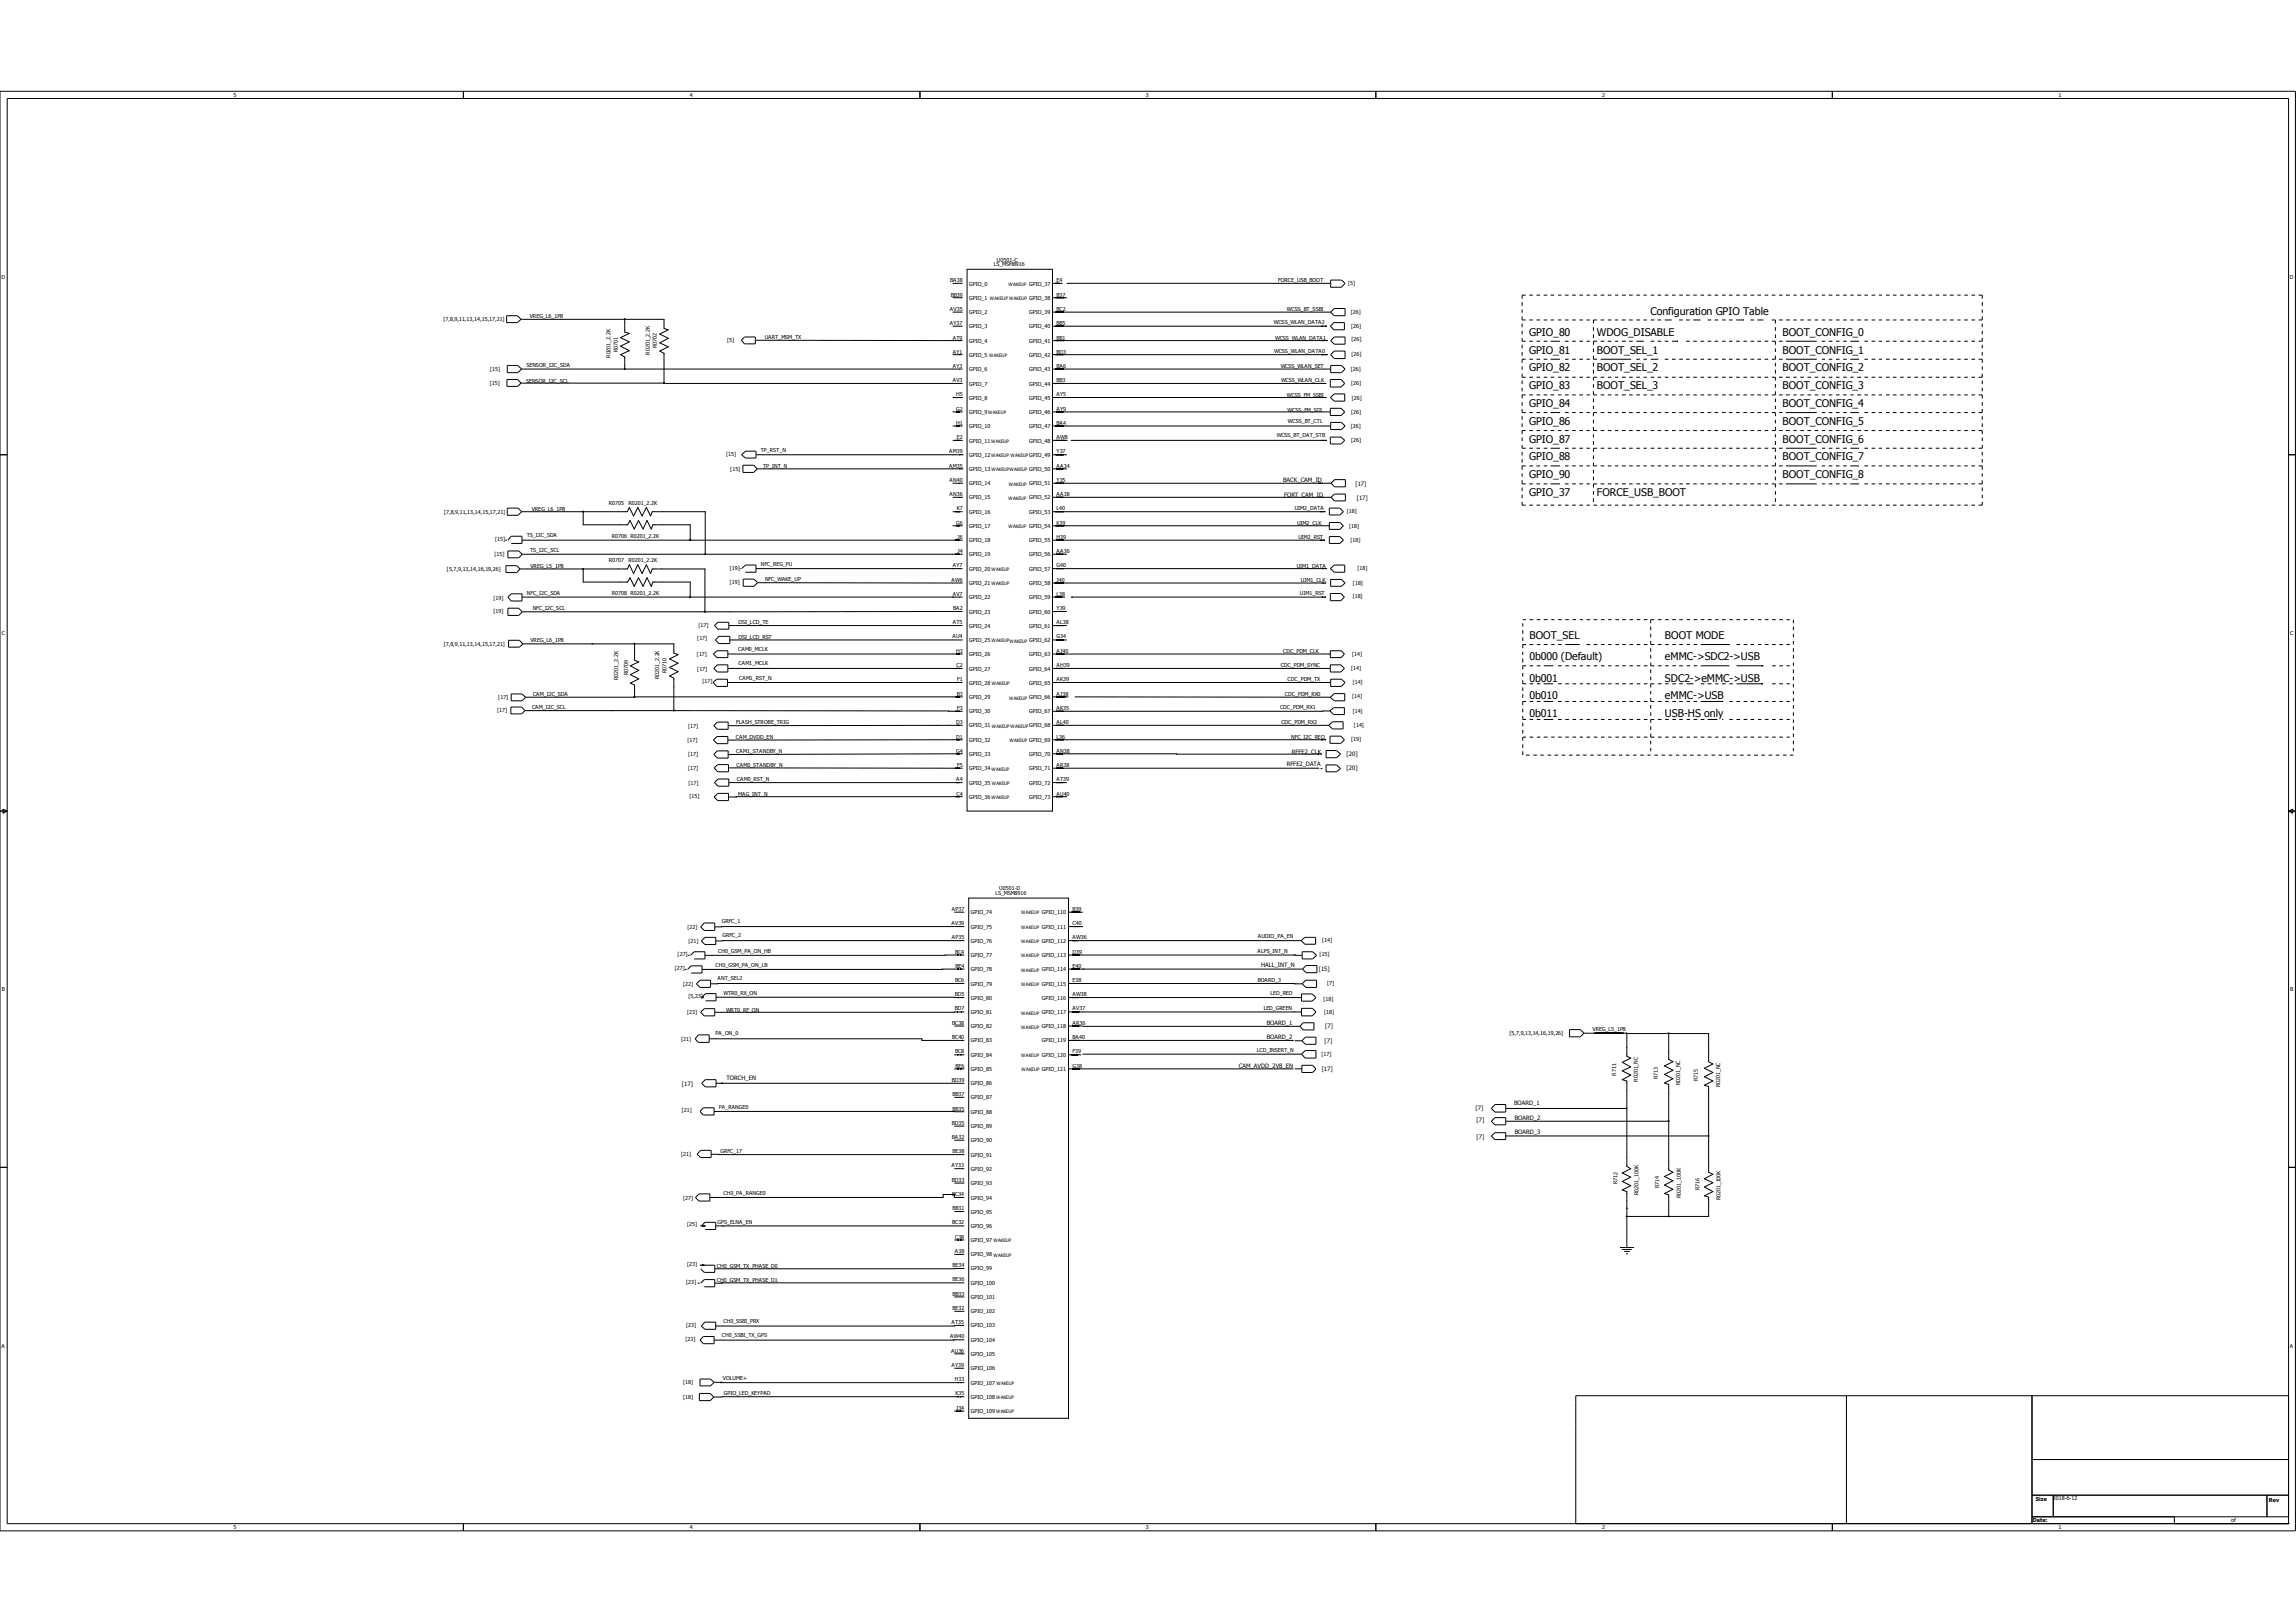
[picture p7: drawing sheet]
<svg xmlns="http://www.w3.org/2000/svg" width="297mm" height="210mm" viewBox="0 0 297 210" stroke-linecap="round" stroke-linejoin="round" font-family="sans-serif">
<defs><g id="words">
<g font-size="1.4">
<text x="213.5" y="40.7">Configuration GPIO Table</text>
<text x="197.8" y="43.4">GPIO_80</text>
<text x="197.8" y="45.8">GPIO_81</text>
<text x="206.6" y="43.4">WDOG_DISABLE</text>
<text x="206.6" y="45.8">BOOT_SEL_1</text>
<text x="230.6" y="43.4">BOOT_CONFIG_0</text>
<text x="230.6" y="45.8">BOOT_CONFIG_1</text>
<text x="197.8" y="48.1">GPIO_82</text>
<text x="197.8" y="50.3">GPIO_83</text>
<text x="197.8" y="52.7">GPIO_84</text>
<text x="206.6" y="48.1">BOOT_SEL_2</text>
<text x="206.6" y="50.3">BOOT_SEL_3</text>
<text x="230.6" y="48.1">BOOT_CONFIG_2</text>
<text x="230.6" y="50.3">BOOT_CONFIG_3</text>
<text x="230.6" y="52.7">BOOT_CONFIG_4</text>
<text x="197.8" y="55">GPIO_86</text>
<text x="197.8" y="57.3">GPIO_87</text>
<text x="197.8" y="59.6">GPIO_88</text>
<text x="230.6" y="55">BOOT_CONFIG_5</text>
<text x="230.6" y="57.3">BOOT_CONFIG_6</text>
<text x="230.6" y="59.6">BOOT_CONFIG_7</text>
<text x="197.8" y="64.2">GPIO_37</text>
<text x="197.8" y="61.9">GPIO_90</text>
<text x="206.6" y="64.2">FORCE_USB_BOOT</text>
<text x="230.6" y="61.9">BOOT_CONFIG_8</text>
<text x="197.9" y="82.7">BOOT_SEL</text>
<text x="215.4" y="82.7">BOOT MODE</text>
<text x="197.9" y="85.4">0b000 (Default)</text>
<text x="197.9" y="88.2">0b001</text>
<text x="215.4" y="85.4">eMMC-&gt;SDC2-&gt;USB</text>
<text x="215.4" y="88.2">SDC2-&gt;eMMC-&gt;USB</text>
<text x="197.9" y="90.5">0b010</text>
<text x="197.9" y="92.8">0b011</text>
<text x="215.4" y="90.5">eMMC-&gt;USB</text>
<text x="215.4" y="92.8">USB-HS only</text>
</g>
<g font-size=".8">
<text x="166" y="62.3">BACK_CAM_ID</text>
<text x="166.1" y="64.3">FORT_CAM_ID</text>
<text x="175.3" y="62.9">[17]</text>
<text x="175.5" y="64.7">[17]</text>
<text x="166.4" y="99.2">RFFE2_DATA</text>
<text x="167.1" y="97.5">RFFE2_CLK</text>
<text x="174.2" y="97.8">[20]</text>
<text x="174.2" y="99.7">[20]</text>
<text x="163.1" y="125.1">HALL_INT_N</text>
<text x="170.6" y="125.6">[15]</text>
<text x="163.9" y="132.6">BOARD_1</text>
<text x="163.9" y="134.5">BOARD_2</text>
<text x="171.4" y="135">[7]</text>
<text x="171.4" y="133.1">[7]</text>
<text x="88.2" y="140.5">[17]</text>
<text x="94" y="139.7">TORCH_EN</text>
<text x="160.3" y="138.2">CAM_AVDD_2V8_EN</text>
<text x="171" y="138.6">[17]</text>
<text x="190.9" y="143.6">[7]</text>
<text x="195.9" y="142.9">BOARD_1</text>
<text x="191" y="145.2">[7]</text>
<text x="191" y="147.3">[7]</text>
<text x="195.9" y="144.9">BOARD_2</text>
<text x="195.9" y="146.7">BOARD_3</text>
</g>
<g font-size=".7">
<text x="30.2" y="12.6">5</text>
<text x="89.2" y="12.6">4</text>
<text x="148.2" y="12.6">3</text>
<text x="207.3" y="12.6">2</text>
<text x="266.3" y="12.6">1</text>
<text x="128.5" y="34.4">LS_MSM8916</text>
<text x="129" y="33.9">U0501-C</text>
<text x=".2" y="36.1">D</text>
<text x="57.4" y="41.5">[7,8,9,11,13,14,15,17,21]</text>
<text x="68.5" y="41.2">VREG_L6_1P8</text>
<text x="122.9" y="40.2">AV35</text>
<text x="122.9" y="36.5">BA38</text>
<text x="123" y="38.4">BB39</text>
<text x="125.4" y="40.7">GPIO_2</text>
<text x="125.4" y="38.8">GPIO_1</text>
<text x="125.4" y="36.9">GPIO_0</text>
<text x="133.1" y="36.9">GPIO_37</text>
<text x="133.1" y="38.8">GPIO_38</text>
<text x="133.1" y="40.7">GPIO_39</text>
<text x="136.7" y="36.5">E4</text>
<text x="136.7" y="38.4">B37</text>
<text x="136.7" y="40.2">BC2</text>
<text x="164.8" y="42">WCSS_WLAN_DATA2</text>
<text x="165.3" y="36.5">FORCE_USB_BOOT</text>
<text x="166.5" y="40.2">WCSS_BT_SSBI</text>
<text x="174.4" y="36.9">[5]</text>
<text x="174.7" y="40.6">[26]</text>
<text x="296.2" y="36.1">D</text>
<text x="63.4" y="48">[15]</text>
<text x="68.1" y="47.5">SENSOR_I2C_SDA</text>
<text x="79" y="46.3" transform="rotate(-90 79 46.3)">R0201_2.2K</text>
<text x="79.9" y="45.5" transform="rotate(-90 79.9 45.5)">R0701</text>
<text x="84.1" y="45.9" transform="rotate(-90 84.1 45.9)">R0201_2.2K</text>
<text x="84.9" y="45.1" transform="rotate(-90 84.9 45.1)">R0702</text>
<text x="94" y="44.3">[5]</text>
<text x="98.9" y="43.8">UART_MSM_TX</text>
<text x="122.9" y="42.1">AY37</text>
<text x="123.3" y="47.6">AY3</text>
<text x="123.3" y="45.7">AY1</text>
<text x="123.3" y="43.9">AT9</text>
<text x="125.4" y="46.2">GPIO_5</text>
<text x="125.4" y="44.4">GPIO_4</text>
<text x="125.4" y="42.5">GPIO_3</text>
<text x="133.1" y="42.5">GPIO_40</text>
<text x="133.1" y="44.4">GPIO_41</text>
<text x="133.1" y="46.2">GPIO_42</text>
<text x="136.7" y="42.1">BB5</text>
<text x="136.7" y="43.9">BB1</text>
<text x="136.7" y="45.7">BD3</text>
<text x="136.7" y="47.6">BA6</text>
<text x="164.8" y="45.7">WCSS_WLAN_DATA0</text>
<text x="164.9" y="43.9">WCSS_WLAN_DATA1</text>
<text x="165.7" y="47.6">WCSS_WLAN_SET</text>
<text x="174.7" y="48">[26]</text>
<text x="174.8" y="42.4">[26]</text>
<text x="174.8" y="44.1">[26]</text>
<text x="174.8" y="46.1">[26]</text>
<text x="63.4" y="49.8">[15]</text>
<text x="68.1" y="49.5">SENSOR_I2C_SCL</text>
<text x="123.3" y="49.4">AV3</text>
<text x="123.7" y="51.3">H5</text>
<text x="123.7" y="53.2">G2</text>
<text x="125.4" y="49.9">GPIO_7</text>
<text x="125.4" y="51.7">GPIO_8</text>
<text x="125.4" y="53.6">GPIO_9</text>
<text x="125.4" y="48">GPIO_6</text>
<text x="133.1" y="48">GPIO_43</text>
<text x="133.1" y="49.9">GPIO_44</text>
<text x="133.1" y="51.7">GPIO_45</text>
<text x="133.1" y="53.6">GPIO_46</text>
<text x="136.7" y="49.4">BB3</text>
<text x="136.7" y="51.3">AY5</text>
<text x="136.7" y="53.2">AY9</text>
<text x="165.7" y="49.4">WCSS_WLAN_CLK</text>
<text x="166.5" y="51.4">WCSS_FM_SSBI</text>
<text x="166.6" y="53.3">WCSS_FM_SDI</text>
<text x="174.8" y="49.9">[26]</text>
<text x="174.8" y="53.5">[26]</text>
<text x="174.8" y="51.8">[26]</text>
<text x="93.9" y="59">[15]</text>
<text x="98.4" y="58.5">TP_RST_N</text>
<text x="122.8" y="58.7">AM39</text>
<text x="123.7" y="55">H1</text>
<text x="123.8" y="56.8">E2</text>
<text x="125.4" y="57.3">GPIO_11</text>
<text x="125.4" y="55.4">GPIO_10</text>
<text x="125.4" y="59.1">GPIO_12</text>
<text x="133.1" y="55.4">GPIO_47</text>
<text x="133.1" y="57.3">GPIO_48</text>
<text x="133.1" y="59.1">GPIO_49</text>
<text x="136.7" y="55">BA4</text>
<text x="136.7" y="56.8">AW8</text>
<text x="136.7" y="58.7">Y37</text>
<text x="165.2" y="56.6">WCSS_BT_DAT_STB</text>
<text x="166.6" y="54.7">WCSS_BT_CTL</text>
<text x="174.7" y="55.4">[26]</text>
<text x="174.8" y="57.1">[26]</text>
<text x="78.8" y="65.3">R0705</text>
<text x="81.3" y="65.3">R0201_2.2K</text>
<text x="94.5" y="60.9">[15]</text>
<text x="98.7" y="60.5">TP_INT_N</text>
<text x="122.8" y="60.5">AM35</text>
<text x="122.8" y="62.3">AN40</text>
<text x="122.8" y="64.2">AN36</text>
<text x="125.4" y="60.9">GPIO_13</text>
<text x="125.4" y="62.8">GPIO_14</text>
<text x="125.4" y="64.6">GPIO_15</text>
<text x="133.1" y="60.9">GPIO_50</text>
<text x="133.1" y="62.8">GPIO_51</text>
<text x="133.1" y="64.6">GPIO_52</text>
<text x="136.7" y="60.5">AA34</text>
<text x="136.7" y="62.3">Y35</text>
<text x="136.7" y="64.2">AA38</text>
<text x="167.5" y="65.9">UIM2_DATA</text>
<text x="57.4" y="66.5">[7,8,9,11,13,14,15,17,21]</text>
<text x="64" y="71.9">[15]</text>
<text x="64" y="70">[15]</text>
<text x="68.1" y="69.5">TS_I2C_SDA</text>
<text x="68.6" y="71.5">TS_I2C_SCL</text>
<text x="68.8" y="66.1">VREG_L6_1P8</text>
<text x="79.1" y="69.6">R0706 R0201_2.2K</text>
<text x="123.7" y="67.9">G6</text>
<text x="123.8" y="66">K7</text>
<text x="123.8" y="69.7">J6</text>
<text x="123.8" y="71.6">J4</text>
<text x="125.4" y="66.5">GPIO_16</text>
<text x="125.4" y="68.3">GPIO_17</text>
<text x="125.4" y="70.2">GPIO_18</text>
<text x="125.4" y="72">GPIO_19</text>
<text x="133.1" y="66.5">GPIO_53</text>
<text x="133.1" y="68.3">GPIO_54</text>
<text x="133.1" y="70.2">GPIO_55</text>
<text x="133.1" y="72">GPIO_56</text>
<text x="136.7" y="66">L40</text>
<text x="136.7" y="67.9">K39</text>
<text x="136.7" y="69.7">H39</text>
<text x="136.7" y="71.6">AA36</text>
<text x="167.8" y="67.9">UIM2_CLK</text>
<text x="167.9" y="69.7">UIM2_RST</text>
<text x="174.2" y="66.4">[18]</text>
<text x="174.5" y="68.3">[18]</text>
<text x="174.7" y="70.1">[18]</text>
<text x="57.8" y="73.9">[5,7,9,13,14,16,19,26]</text>
<text x="63.8" y="77.6">[19]</text>
<text x="68.1" y="76.9">NFC_I2C_SDA</text>
<text x="68.6" y="73.5">VREG_L5_1P8</text>
<text x="78.8" y="72.7">R0707</text>
<text x="79.1" y="77">R0708 R0201_2.2K</text>
<text x="81.3" y="72.7">R0201_2.2K</text>
<text x="94.4" y="73.7">[19]</text>
<text x="94.4" y="75.5">[19]</text>
<text x="98.4" y="73.3">NFC_REG_PU</text>
<text x="99" y="75.2">NFC_WAKE_UP</text>
<text x="123.1" y="75.3">AW6</text>
<text x="123.3" y="73.4">AY7</text>
<text x="123.3" y="77.1">AV7</text>
<text x="125.4" y="73.9">GPIO_20</text>
<text x="125.4" y="75.7">GPIO_21</text>
<text x="125.4" y="77.5">GPIO_22</text>
<text x="133.1" y="73.9">GPIO_57</text>
<text x="133.1" y="75.7">GPIO_58</text>
<text x="133.1" y="77.5">GPIO_59</text>
<text x="136.7" y="73.4">G40</text>
<text x="136.7" y="75.3">J40</text>
<text x="136.7" y="77.1">L38</text>
<text x="167.7" y="73.5">UIM1_DATA</text>
<text x="168.2" y="77">UIM1_RST</text>
<text x="168.3" y="75.3">UIM1_CLK</text>
<text x="175" y="77.4">[18]</text>
<text x="175" y="75.7">[18]</text>
<text x="175.6" y="73.7">[18]</text>
<text x=".3" y="82.2">C</text>
<text x="57.4" y="83.5">[7,8,9,11,13,14,15,17,21]</text>
<text x="63.8" y="79.3">[19]</text>
<text x="68.6" y="83">VREG_L6_1P8</text>
<text x="68.9" y="78.9">NFC_I2C_SCL</text>
<text x="90.2" y="82.8">[17]</text>
<text x="90.4" y="81.1">[17]</text>
<text x="95.5" y="80.7">DSI_LCD_TE</text>
<text x="95.5" y="82.7">DSI_LCD_RST</text>
<text x="123.2" y="82.6">AU4</text>
<text x="123.3" y="80.8">AT5</text>
<text x="123.3" y="78.9">BA2</text>
<text x="125.4" y="79.4">GPIO_23</text>
<text x="125.4" y="81.2">GPIO_24</text>
<text x="125.4" y="83.1">GPIO_25</text>
<text x="133.1" y="79.4">GPIO_60</text>
<text x="133.1" y="81.2">GPIO_61</text>
<text x="133.1" y="83.1">GPIO_62</text>
<text x="136.7" y="78.9">Y39</text>
<text x="136.7" y="80.8">AL38</text>
<text x="136.7" y="82.6">G34</text>
<text x="296.2" y="82.2">C</text>
<text x="80" y="88" transform="rotate(-90 80 88)">R0201_2.2K</text>
<text x="81.3" y="87.4" transform="rotate(-90 81.3 87.4)">R0709</text>
<text x="85.3" y="87.9" transform="rotate(-90 85.3 87.9)">R0201_2.2K</text>
<text x="86.2" y="87.1" transform="rotate(-90 86.2 87.1)">R0710</text>
<text x="90.2" y="84.9">[17]</text>
<text x="90.2" y="86.8">[17]</text>
<text x="90.9" y="88.3">[17]</text>
<text x="95.5" y="84.2">CAM0_MCLK</text>
<text x="95.5" y="86">CAM1_MCLK</text>
<text x="95.6" y="88">CAM1_RST_N</text>
<text x="123.7" y="84.5">H3</text>
<text x="123.7" y="86.3">C2</text>
<text x="123.8" y="88.2">F1</text>
<text x="125.4" y="84.9">GPIO_26</text>
<text x="125.4" y="86.8">GPIO_27</text>
<text x="125.4" y="88.6">GPIO_28</text>
<text x="133.1" y="84.9">GPIO_63</text>
<text x="133.1" y="86.8">GPIO_64</text>
<text x="133.1" y="88.6">GPIO_65</text>
<text x="136.7" y="84.5">AJ40</text>
<text x="136.7" y="86.3">AH39</text>
<text x="136.7" y="88.2">AK39</text>
<text x="165.7" y="86.3">CDC_PDM_SYNC</text>
<text x="166" y="84.5">CDC_PDM_CLK</text>
<text x="166.6" y="88.2">CDC_PDM_TX</text>
<text x="174.8" y="86.7">[14]</text>
<text x="174.9" y="84.9">[14]</text>
<text x="175" y="88.5">[14]</text>
<text x="64.3" y="92.1">[17]</text>
<text x="64.5" y="90.5">[17]</text>
<text x="68.8" y="91.8">CAM_I2C_SCL</text>
<text x="68.9" y="90.1">CAM_I2C_SDA</text>
<text x="89" y="94.2">[17]</text>
<text x="95.2" y="95.6">CAM_DVDD_EN</text>
<text x="95.2" y="93.7">FLASH_STROBE_TRIG</text>
<text x="123.7" y="93.7">D3</text>
<text x="123.7" y="95.6">D1</text>
<text x="123.8" y="90">B3</text>
<text x="123.8" y="91.8">F3</text>
<text x="125.4" y="90.4">GPIO_29</text>
<text x="125.4" y="92.3">GPIO_30</text>
<text x="125.4" y="94.1">GPIO_31</text>
<text x="125.4" y="96">GPIO_32</text>
<text x="133.1" y="90.4">GPIO_66</text>
<text x="133.1" y="94.1">GPIO_68</text>
<text x="133.1" y="92.3">GPIO_67</text>
<text x="133.1" y="96">GPIO_69</text>
<text x="136.7" y="90">AJ38</text>
<text x="136.7" y="93.7">AL40</text>
<text x="136.7" y="91.8">AK35</text>
<text x="136.7" y="95.6">L36</text>
<text x="165.6" y="91.8">CDC_PDM_RX1</text>
<text x="165.7" y="93.6">CDC_PDM_RX2</text>
<text x="166.2" y="90.1">CDC_PDM_RX0</text>
<text x="167" y="95.6">NFC_I2C_REQ</text>
<text x="174.8" y="95.8">[19]</text>
<text x="174.9" y="90.3">[14]</text>
<text x="175" y="92.2">[14]</text>
<text x="175.1" y="94">[14]</text>
<text x="88.9" y="96">[17]</text>
<text x="89" y="97.9">[17]</text>
<text x="89" y="99.6">[17]</text>
<text x="89.1" y="101.5">[17]</text>
<text x="95.2" y="97.4">CAM1_STANDBY_N</text>
<text x="95.3" y="99.2">CAM0_STANDBY_N</text>
<text x="95.3" y="101.1">CAM0_RST_N</text>
<text x="123.7" y="97.4">G4</text>
<text x="123.7" y="101.1">A4</text>
<text x="123.8" y="99.2">F5</text>
<text x="125.4" y="97.8">GPIO_33</text>
<text x="125.4" y="99.7">GPIO_34</text>
<text x="125.4" y="101.5">GPIO_35</text>
<text x="133.1" y="97.8">GPIO_70</text>
<text x="133.1" y="99.7">GPIO_71</text>
<text x="133.1" y="101.5">GPIO_72</text>
<text x="136.7" y="97.4">AN38</text>
<text x="136.7" y="99.2">AR38</text>
<text x="136.7" y="101.1">AT39</text>
<text x="89.2" y="103.3">[15]</text>
<text x="95.5" y="103">MAG_INT_N</text>
<text x="123.7" y="102.9">C4</text>
<text x="125.4" y="103.4">GPIO_36</text>
<text x="133.1" y="103.4">GPIO_73</text>
<text x="136.7" y="102.9">AU40</text>
<text x="93.4" y="119.4">GRFC_1</text>
<text x="123.1" y="119.7">AV39</text>
<text x="123.1" y="117.9">AP37</text>
<text x="125.6" y="118.3">GPIO_74</text>
<text x="128.8" y="115.8">LS_MSM8916</text>
<text x="129.3" y="115.2">U0501-D</text>
<text x="134.8" y="118.3">GPIO_110</text>
<text x="138.7" y="119.7">C40</text>
<text x="138.7" y="117.9">B39</text>
<text x="87.3" y="125.5">[27]</text>
<text x="87.7" y="123.7">[27]</text>
<text x="88.9" y="120.2">[22]</text>
<text x="89.1" y="122">[21]</text>
<text x="92.6" y="125.1">CH0_GSM_PA_ON_LB</text>
<text x="92.9" y="123.2">CH0_GSM_PA_ON_HB</text>
<text x="93.5" y="121.3">GRFC_2</text>
<text x="123.1" y="121.6">AP35</text>
<text x="123.5" y="123.4">BC4</text>
<text x="123.6" y="125.2">BE4</text>
<text x="125.6" y="120.2">GPIO_75</text>
<text x="125.6" y="122">GPIO_76</text>
<text x="125.6" y="123.8">GPIO_77</text>
<text x="125.6" y="125.7">GPIO_78</text>
<text x="134.8" y="125.7">GPIO_114</text>
<text x="134.8" y="123.8">GPIO_113</text>
<text x="134.8" y="120.2">GPIO_111</text>
<text x="134.8" y="122">GPIO_112</text>
<text x="138.7" y="125.2">E40</text>
<text x="138.7" y="123.4">D39</text>
<text x="138.7" y="121.6">AW36</text>
<text x="162.7" y="123.3">ALPS_INT_N</text>
<text x="162.7" y="121.3">AUDIO_PA_EN</text>
<text x="170.7" y="123.8">[15]</text>
<text x="171" y="121.9">[14]</text>
<text x=".3" y="128.3">B</text>
<text x="88.4" y="127.5">[22]</text>
<text x="88.9" y="131.2">[23]</text>
<text x="89.1" y="129.1">[5,23]</text>
<text x="92.8" y="126.8">ANT_SEL2</text>
<text x="93.6" y="128.8">WTR0_RX_ON</text>
<text x="93.9" y="130.9">WRT0_RF_ON</text>
<text x="123.5" y="128.9">BD5</text>
<text x="123.5" y="130.7">BD7</text>
<text x="123.5" y="127.1">BC6</text>
<text x="125.6" y="127.5">GPIO_79</text>
<text x="125.6" y="129.3">GPIO_80</text>
<text x="125.6" y="131.2">GPIO_81</text>
<text x="134.8" y="131.2">GPIO_117</text>
<text x="134.8" y="129.3">GPIO_116</text>
<text x="134.8" y="127.5">GPIO_115</text>
<text x="138.7" y="130.7">AV37</text>
<text x="138.7" y="128.9">AW38</text>
<text x="138.7" y="127.1">E38</text>
<text x="162.7" y="127">BOARD_3</text>
<text x="163.5" y="130.7">LED_GREEN</text>
<text x="164.4" y="128.8">LED_RED</text>
<text x="171.2" y="129.5">[18]</text>
<text x="171.3" y="131.2">[18]</text>
<text x="171.7" y="127.4">[7]</text>
<text x="296.2" y="128.3">B</text>
<text x="88.1" y="134.6">[21]</text>
<text x="92.6" y="133.9">PA_ON_0</text>
<text x="123.2" y="134.5">BC40</text>
<text x="123.2" y="132.6">BC38</text>
<text x="123.5" y="136.3">BC8</text>
<text x="125.6" y="134.9">GPIO_83</text>
<text x="125.6" y="133">GPIO_82</text>
<text x="125.6" y="136.7">GPIO_84</text>
<text x="134.8" y="136.7">GPIO_120</text>
<text x="134.8" y="134.9">GPIO_119</text>
<text x="134.8" y="133">GPIO_118</text>
<text x="138.7" y="136.3">F39</text>
<text x="138.7" y="134.5">BA40</text>
<text x="138.7" y="132.6">AR36</text>
<text x="162.6" y="136.2">LCD_INSERT_N</text>
<text x="171" y="136.7">[17]</text>
<text x="195.2" y="133.9">[5,7,9,13,14,16,19,26]</text>
<text x="206" y="133.4">VREG_L5_1P8</text>
<text x="88.2" y="143.9">[21]</text>
<text x="93" y="143.5">PA_RANGE0</text>
<text x="123.1" y="140">BD39</text>
<text x="123.2" y="143.7">BB35</text>
<text x="123.2" y="141.8">BB37</text>
<text x="123.6" y="138.1">BE6</text>
<text x="125.6" y="142.3">GPIO_87</text>
<text x="125.6" y="138.6">GPIO_85</text>
<text x="125.6" y="140.4">GPIO_86</text>
<text x="134.8" y="138.6">GPIO_121</text>
<text x="138.7" y="138.1">G38</text>
<text x="209" y="139.2" transform="rotate(-90 209 139.2)">R711</text>
<text x="211.9" y="140" transform="rotate(-90 211.9 140)">R0201_NC</text>
<text x="214.5" y="139.6" transform="rotate(-90 214.5 139.6)">R713</text>
<text x="217.3" y="140.4" transform="rotate(-90 217.3 140.4)">R0201_NC</text>
<text x="219.6" y="139.9" transform="rotate(-90 219.6 139.9)">R715</text>
<text x="222.5" y="140.7" transform="rotate(-90 222.5 140.7)">R0201_NC</text>
<text x="88.1" y="149.6">[21]</text>
<text x="93.2" y="149.2">GRFC_17</text>
<text x="123.1" y="147.4">BA32</text>
<text x="123.1" y="145.5">BD35</text>
<text x="123.2" y="149.2">BE38</text>
<text x="125.6" y="149.7">GPIO_91</text>
<text x="125.6" y="147.8">GPIO_90</text>
<text x="125.6" y="146">GPIO_89</text>
<text x="125.6" y="144.1">GPIO_88</text>
<text x="88.4" y="155.2">[27]</text>
<text x="93.6" y="154.6">CH0_PA_RANGE0</text>
<text x="123.1" y="151.1">AY33</text>
<text x="123.1" y="152.9">BD33</text>
<text x="123.2" y="154.7">BC34</text>
<text x="125.6" y="155.2">GPIO_94</text>
<text x="125.6" y="153.3">GPIO_93</text>
<text x="125.6" y="151.5">GPIO_92</text>
<text x="209.2" y="153.3" transform="rotate(-90 209.2 153.3)">R712</text>
<text x="212" y="154.6" transform="rotate(-90 212 154.6)">R0201_100K</text>
<text x="214.6" y="153.7" transform="rotate(-90 214.6 153.7)">R714</text>
<text x="217.4" y="155" transform="rotate(-90 217.4 155)">R0201_100K</text>
<text x="219.8" y="154" transform="rotate(-90 219.8 154)">R716</text>
<text x="222.5" y="155.3" transform="rotate(-90 222.5 155.3)">R0201_100K</text>
<text x="88.9" y="158.6">[25]</text>
<text x="92.8" y="158.4">GPS_ELNA_EN</text>
<text x="123.2" y="158.4">BC32</text>
<text x="123.2" y="156.6">BB31</text>
<text x="123.5" y="160.3">C38</text>
<text x="125.6" y="160.7">GPIO_97</text>
<text x="125.6" y="158.9">GPIO_96</text>
<text x="125.6" y="157">GPIO_95</text>
<text x="88.8" y="166.1">[23]</text>
<text x="88.9" y="163.8">[23]</text>
<text x="92.7" y="164">CH0_GSM_TX_PHASE_D0</text>
<text x="92.7" y="165.9">CH0_GSM_TX_PHASE_D1</text>
<text x="123.2" y="167.6">BB33</text>
<text x="123.2" y="165.8">BE36</text>
<text x="123.2" y="164">BE34</text>
<text x="123.5" y="162.1">A38</text>
<text x="125.6" y="166.3">GPIO_100</text>
<text x="125.6" y="164.4">GPIO_99</text>
<text x="125.6" y="162.6">GPIO_98</text>
<text x="88.7" y="173.5">[23]</text>
<text x="88.8" y="171.7">[23]</text>
<text x="93.4" y="172.9">CH0_SSBI_TX_GPS</text>
<text x="93.6" y="171.2">CH0_SSBI_PRX</text>
<text x="122.9" y="173.1">AW40</text>
<text x="123.1" y="171.3">AT35</text>
<text x="123.2" y="169.5">BE32</text>
<text x="125.6" y="171.8">GPIO_103</text>
<text x="125.6" y="173.6">GPIO_104</text>
<text x="125.6" y="169.9">GPIO_102</text>
<text x="125.6" y="168.1">GPIO_101</text>
<text x=".2" y="174.4">A</text>
<text x="88.4" y="179.1">[18]</text>
<text x="93.5" y="178.6">VOLUME+</text>
<text x="123" y="175">AU36</text>
<text x="123.1" y="176.9">AY39</text>
<text x="123.5" y="178.7">H33</text>
<text x="125.6" y="179.2">GPIO_107</text>
<text x="125.6" y="177.3">GPIO_106</text>
<text x="125.6" y="175.4">GPIO_105</text>
<text x="296.2" y="174.4">A</text>
<text x="88.4" y="181">[18]</text>
<text x="93.6" y="180.5">GPIO_LED_KEYPAD</text>
<text x="123.6" y="180.6">K35</text>
<text x="123.7" y="182.4">J34</text>
<text x="125.6" y="182.8">GPIO_109</text>
<text x="125.6" y="181">GPIO_108</text>
<text x="30.2" y="197.9">5</text>
<text x="89.2" y="197.9">4</text>
<text x="148.2" y="197.9">3</text>
<text x="207.3" y="197.9">2</text>
<text x="263" y="196.9">Date:</text>
<text x="263.4" y="194.2">Size</text>
<text x="265.6" y="194.1">2018-6-12</text>
<text x="266.3" y="197.9">1</text>
<text x="288.6" y="196.9">of</text>
<text x="293.5" y="194.3">Rev</text>
</g>
<g font-size=".6">
<text x="128.1" y="38.8">WAKEUP WAKEUP</text>
<text x="130.5" y="37">WAKEUP</text>
<text x="128" y="46.2">WAKEUP</text>
<text x="127.8" y="53.6">WAKEUP</text>
<text x="128.2" y="57.3">WAKEUP</text>
<text x="128.2" y="59.1">WAKEUP WAKEUP</text>
<text x="128.3" y="61">WAKEUPWAKEUP</text>
<text x="130.5" y="64.7">WAKEUP</text>
<text x="130.5" y="62.8">WAKEUP</text>
<text x="130.5" y="68.4">WAKEUP</text>
<text x="128.3" y="73.9">WAKEUP</text>
<text x="128.3" y="75.7">WAKEUP</text>
<text x="128.3" y="83.1">WAKEUPWAKEUP</text>
<text x="128.3" y="88.7">WAKEUP</text>
<text x="128.3" y="94.2">WAKEUPWAKEUP</text>
<text x="130.5" y="90.6">WAKEUP</text>
<text x="128.3" y="99.7">WAKEUP</text>
<text x="128.3" y="101.6">WAKEUP</text>
<text x="130.6" y="96">WAKEUP</text>
<text x="128.3" y="103.4">WAKEUP</text>
<text x="132.1" y="118.3">WAKEUP</text>
<text x="132.1" y="120.2">WAKEUP</text>
<text x="132.1" y="122.1">WAKEUP</text>
<text x="132.1" y="123.9">WAKEUP</text>
<text x="132.1" y="125.7">WAKEUP</text>
<text x="132.1" y="127.6">WAKEUP</text>
<text x="132.1" y="131.3">WAKEUP</text>
<text x="132.1" y="133.1">WAKEUP</text>
<text x="132.1" y="136.8">WAKEUP</text>
<text x="132.2" y="138.6">WAKEUP</text>
<text x="128.5" y="160.7">WAKEUP</text>
<text x="128.5" y="162.6">WAKEUP</text>
<text x="128.9" y="179.2">WAKEUP</text>
<text x="128.9" y="181">WAKEUP</text>
<text x="128.9" y="182.9">WAKEUP</text>
</g>
</g></defs>
<g fill="none" stroke="#000" stroke-width=".13">
<path d="M0 11.8h296.9v186.3h-296.9zM.9 12.7h295.1v184.4h-295.1zM59.9 11.8v.9M119 11.8v.9M178 11.8v.9M237 11.8v.9M123.2 38.5h1.3M123.2 36.7h1.3M125.1 34.8h11v70.1h-11zM136.1 36.7h1.3M136.1 38.5h1.9M138 36.7h34.1"/>
<path d="M172.1 36.2h1.4l.5 .5-.5 .5h-1.4zM172.6 39.9h1.4v1h-1.4l-.5-.5zM196.9 39.1v.5M197.4 38.2h-.5v.5M197.8 38.2h.5M198.8 38.2h.4M199.7 38.2h.5M200.6 38.2h.4M201.5 38.2h.5M202.4 38.2h.5M203.4 38.2h.4M204.3 38.2h.5"/>
<path d="M205.2 38.2h.5M206.1 38.2h.5M207.1 38.2h.4M208 38.2h.4M208.9 38.2h.4M209.8 38.2h.5M210.7 38.2h.5M211.7 38.2h.4M212.6 38.2h.4M213.5 38.2h.5M214.4 38.2h.5M215.3 38.2h.5"/>
<path d="M216.3 38.2h.4M217.2 38.2h.5M218.1 38.2h.5M219 38.2h.5M220 38.2h.4M220.9 38.2h.5M221.8 38.2h.4M222.8 38.2h.4M223.6 38.2h.5M224.6 38.2h.4M225.5 38.2h.5M226.4 38.2h.5"/>
<path d="M227.3 38.2h.5M228.3 38.2h.4M229.2 38.2h.5M230.1 38.2h.5M231 38.2h.5M232 38.2h.4M232.9 38.2h.4M233.8 38.2h.5M234.7 38.2h.5M235.7 38.2h.4M236.6 38.2h.4M237.5 38.2h.5"/>
<path d="M238.4 38.2h.5M239.4 38.2h.4M240.2 38.2h.5M241.2 38.2h.4M242.1 38.2h.5M243 38.2h.5M244 38.2h.4M244.9 38.2h.4M245.8 38.2h.5M246.7 38.2h.5M247.6 38.2h.5M248.5 38.2h.5"/>
<path d="M249.5 38.2h.4M250.4 38.2h.5M251.3 38.2h.5M252.2 38.2h.5M253.2 38.2h.4M254.1 38.2h.5M255 38.2h.5M255.9 38.2h.5v.5M256.4 39.1v.5M0 58.8h.9M65.5 40.9h1.4l.5 .4-.5 .4h-1.4zM65.6 49.1h1.4l.4 .5-.4 .4h-1.4z"/>
<path d="M65.6 47.3h1.4l.5 .5-.5 .4h-1.4zM67.4 41.3h18.5v1.2l.5 .2-1.1 .5 1.1 .6-1.1 .6 1.1 .5-1.1 .5 .6 .3v3.9h38.6M67.4 49.6h18.5M67.5 47.8h57M80.8 41.3v1.7l.6 .1-1.1 .6 1.1 .5-1.1 .6 1.1 .6-1.1 .5 .5 .3v1.6M95.9 44l.4-.4h1.4v.9h-1.4zM95.9 58.8l.5-.4h1.4v.9h-1.4zM97.7 44l26.8 .1M97.8 58.8h26.7M123.2 51.4h1.3M123.2 53.3h1.3M123.2 57h1.3"/>
<path d="M123.2 55.1h1.3M123.2 45.9h1.3M123.2 42.2h1.3M123.2 40.4h1.3M136.1 40.4h36M136.1 42.2h35.5h-.2M136.1 44.1h35.6h-.2M136.1 45.9h35.6h-.3M136.1 47.8h36M136.1 49.6h35.4h-.2M136.1 51.4h35.1M136.1 53.3h36"/>
<path d="M136.1 55.1h36M136.1 57h2M136.1 58.8h1.9M138.6 57h33h-.2M138.6 57h.1M171.2 51.4h-.2h.6h-.3M172.1 42.2l.5-.5h1.3v1h-1.3zM172.1 49.1h1.4l.4 .5-.4 .5h-1.4zM172.1 51.4l.5-.4h1.3v.9h-1.3zM172.1 52.8h1.4l.4 .5-.4 .5h-1.4zM172.1 56.6h1.4l.4 .4-.4 .4h-1.4zM172.1 47.3h1.4l.5 .5-.5 .4h-1.4z"/>
<path d="M172.1 45.9l.5-.5h1.4v1h-1.4zM172.1 54.7h1.4l.5 .4-.5 .5h-1.4zM172.6 43.6h1.4v.9h-1.4l-.5-.4zM196.9 40v.5M196.9 40.9v.5h.5M196.9 41.9v.4M196.9 42.8v.5M196.9 43.7v.5h.5M196.9 44.6v.5M196.9 45.6v.4M196.9 47.4v.4M196.9 48.3v.5h.5"/>
<path d="M196.9 49.2v.5M196.9 50.2v.4M196.9 52v.5M196.9 52.9v.5h.5M196.9 53.8v.5M196.9 54.8v.4M196.9 56.6v.5M196.9 57.6v.4h.5M196.9 58.5v.4M196.9 59.4v.5M197.4 46.5h-.5v.4M197.4 51.1h-.5v.5"/>
<path d="M197.4 55.7h-.5v.5M197.8 41.4h.5M197.8 44.2h.5M197.8 46.5h.5M197.8 48.8h.5M197.8 51.1h.5M197.8 53.4h.5M197.8 55.7h.5M197.8 58h.5M198.8 41.4h.4M198.8 44.2h.4M198.8 46.5h.4"/>
<path d="M198.8 48.8h.4M198.8 51.1h.4M198.8 53.4h.4M198.8 55.7h.4M198.8 58h.4M199.7 41.4h.5M199.7 44.2h.5M199.7 46.5h.5M199.7 48.8h.5M199.7 51.1h.5M199.7 53.4h.5M199.7 55.7h.5"/>
<path d="M199.7 58h.5M200.6 53.4h1.2M200.6 46.5h1.2M200.6 44.2h1.2M200.6 58h1.2M200.6 41.4h.4M200.6 48.8h.4M200.6 51.1h.4M200.6 55.7h.4M201.5 41.4h.5M201.5 48.8h.5M201.5 51.1h.5"/>
<path d="M201.5 55.7h.5M202.4 41.4h.5M202.4 44.2h.5M202.4 46.5h.5M202.4 48.8h.5M202.4 51.1h.5M202.4 53.4h.5M202.4 55.7h.5M202.4 58h.5M203.4 41.4h.4M203.4 44.2h.4M203.4 46.5h.4"/>
<path d="M203.4 48.8h.4M203.4 51.1h.4M203.4 53.4h.4M203.4 55.7h.4M203.4 58h.4M204.3 41.4h.5M204.3 44.2h.5M204.3 46.5h.5M204.3 48.8h.5M204.3 51.1h.5M204.3 53.4h.5M204.3 55.7h.5"/>
<path d="M204.3 58h.5M205.2 41.4h.5M205.2 44.2h.5M205.2 46.5h.5M205.2 48.8h.5M205.2 51.1h.5M205.2 53.4h.5M205.2 55.7h.5M205.2 58h.5M206.1 42.3v.5M206.1 43.3v.4M206.1 45.1v.5"/>
<path d="M206.1 46v.5h.5M206.1 46.9v.5M206.1 47.8v.5M206.1 49.7v.5M206.1 50.6v.5h.5M206.1 51.6v.4M206.1 52.5v.4M206.1 54.3v.5M206.1 55.2v.5h.5M206.1 56.2v.4M206.1 57.1v.5M206.1 58.9v.5"/>
<path d="M206.1 59.9v.4h.5M206.6 41.4h-.5v.5M206.6 44.2h-.5v.4M206.6 48.8h-.5v.4M206.6 53.4h-.5v.4M206.6 58h-.5v.5M207.1 46.5h3.9M207.1 41.4h.4M207.1 44.2h.4M207.1 48.8h.4M207.1 51.1h.4M207.1 53.4h.4"/>
<path d="M207.1 55.7h.4M207.1 58h.4M208 41.4h.4M208 44.2h.4M208 48.8h.4M208 51.1h.4M208 53.4h.4M208 55.7h.4M208 58h.4M208.9 41.4h.4M208.9 44.2h.4M208.9 48.8h.4"/>
<path d="M208.9 51.1h.4M208.9 53.4h.4M208.9 55.7h.4M208.9 58h.4M209.8 41.4h.5M209.8 44.2h.5M209.8 48.8h.5M209.8 51.1h.5M209.8 53.4h.5M209.8 55.7h.5M209.8 58h.5M210.7 41.4h.5"/>
<path d="M210.7 44.2h.5M210.7 48.8h.5M210.7 51.1h.5M210.7 53.4h.5M210.7 55.7h.5M210.7 58h.5M211.7 44.2h.9M211.7 41.4h.4M211.7 46.5h.4M211.7 48.8h.4M211.7 51.1h.4M211.7 53.4h.4"/>
<path d="M211.7 55.7h.4M211.7 58h.4M212.6 41.4h.4M212.6 46.5h.4M212.6 48.8h.4M212.6 51.1h.4M212.6 53.4h.4M212.6 55.7h.4M212.6 58h.4M213.5 46.5h1M213.5 41.4h.5M213.5 44.2h.5"/>
<path d="M213.5 48.8h.5M213.5 51.1h.5M213.5 53.4h.5M213.5 55.7h.5M213.5 58h.5M214.4 41.4h.5M214.4 44.2h.5M214.4 48.8h.5M214.4 51.1h.5M214.4 53.4h.5M214.4 55.7h.5M214.4 58h.5"/>
<path d="M215.3 41.4h1M215.3 44.2h.5M215.3 46.5h.5M215.3 48.8h.5M215.3 51.1h.5M215.3 53.4h.5M215.3 55.7h.5M215.3 58h.5M216.3 44.2h.7h-.1M216.3 46.5h.4M216.3 48.8h.4M216.3 51.1h.4"/>
<path d="M216.3 53.4h.4M216.3 55.7h.4M216.3 58h.4M217.2 41.4h.5M217.2 46.5h.5M217.2 48.8h.5M217.2 51.1h.5M217.2 53.4h.5M217.2 55.7h.5M217.2 58h.5M218.1 41.4h.5M218.1 44.2h.5"/>
<path d="M218.1 46.5h.5M218.1 48.8h.5M218.1 51.1h.5M218.1 53.4h.5M218.1 55.7h.5M218.1 58h.5M219 41.4h1M219 44.2h.5M219 46.5h.5M219 48.8h.5M219 51.1h.5M219 53.4h.5"/>
<path d="M219 55.7h.5M219 58h.5M220 44.2h.4M220 46.5h.4M220 48.8h.4M220 51.1h.4M220 53.4h.4M220 55.7h.4M220 58h.4M220.9 41.4h.5M220.9 44.2h.5M220.9 46.5h.5"/>
<path d="M220.9 48.8h.5M220.9 51.1h.5M220.9 53.4h.5M220.9 55.7h.5M220.9 58h.5M221.8 41.4h.4M221.8 44.2h.4M221.8 46.5h.4M221.8 48.8h.4M221.8 51.1h.4M221.8 53.4h.4M221.8 55.7h.4"/>
<path d="M221.8 58h.4M222.8 41.4h.4M222.8 44.2h.4M222.8 46.5h.4M222.8 48.8h.4M222.8 51.1h.4M222.8 53.4h.4M222.8 55.7h.4M222.8 58h.4M223.6 41.4h.5M223.6 44.2h.5M223.6 46.5h.5"/>
<path d="M223.6 48.8h.5M223.6 51.1h.5M223.6 53.4h.5M223.6 55.7h.5M223.6 58h.5M224.6 41.4h.9M224.6 44.2h.4M224.6 46.5h.4M224.6 48.8h.4M224.6 51.1h.4M224.6 53.4h.4M224.6 55.7h.4"/>
<path d="M224.6 58h.4M225.5 44.2h.5M225.5 46.5h.5M225.5 48.8h.5M225.5 51.1h.5M225.5 53.4h.5M225.5 55.7h.5M225.5 58h.5M226.4 41.4h.5M226.4 44.2h.5M226.4 46.5h.5M226.4 48.8h.5"/>
<path d="M226.4 51.1h.5M226.4 53.4h.5M226.4 55.7h.5M226.4 58h.5M227.3 41.4h.8M227.3 44.2h.5M227.3 46.5h.5M227.3 48.8h.5M227.3 51.1h.5M227.3 53.4h.5M227.3 55.7h.5M227.3 58h.5"/>
<path d="M228.3 44.2h.4M228.3 46.5h.4M228.3 48.8h.4M228.3 51.1h.4M228.3 53.4h.4M228.3 55.7h.4M228.3 58h.4M229.2 41.4h.5v.5M229.2 44.2h.5v.4M229.2 48.8h.5v.4M229.2 53.4h.5v.4M229.2 58h.5v.5"/>
<path d="M229.7 46v.5h-.5M229.7 50.6v.5h-.5M229.7 55.2v.5h-.5M229.7 59.9v.4h-.5M229.7 42.3v.5M229.7 43.3v.4M229.7 45.1v.5M229.7 46.9v.5M229.7 47.8v.5M229.7 49.7v.5M229.7 51.6v.4M229.7 52.5v.4"/>
<path d="M229.7 54.3v.5M229.7 56.2v.4M229.7 57.1v.5M229.7 58.9v.5M230.1 41.4h.5M230.1 44.2h.5M230.1 46.5h.5M230.1 48.8h.5M230.1 51.1h.5M230.1 53.4h.5M230.1 55.7h.5M230.1 58h.5"/>
<path d="M231 46.5h4M231 44.2h4M231 53.4h4M231 58h4M231 41.4h.5M231 48.8h.5M231 51.1h.5M231 55.7h.5M232 41.4h.4M232 48.8h.4M232 51.1h.4M232 55.7h.4"/>
<path d="M232.9 41.4h.4M232.9 48.8h.4M232.9 51.1h.4M232.9 55.7h.4M233.8 41.4h.5M233.8 48.8h.5M233.8 51.1h.5M233.8 55.7h.5M234.7 41.4h.5M234.7 48.8h.5M234.7 51.1h.5M234.7 55.7h.5"/>
<path d="M235.7 41.4h.4M235.7 44.2h.4M235.7 46.5h.4M235.7 48.8h.4M235.7 51.1h.4M235.7 53.4h.4M235.7 55.7h.4M235.7 58h.4M236.6 41.4h.4M236.6 44.2h.4M236.6 46.5h.4M236.6 48.8h.4"/>
<path d="M236.6 51.1h.4M236.6 53.4h.4M236.6 55.7h.4M236.6 58h.4M237.5 41.4h.5M237.5 44.2h.5M237.5 46.5h.5M237.5 48.8h.5M237.5 51.1h.5M237.5 53.4h.5M237.5 55.7h.5M237.5 58h.5"/>
<path d="M238.4 41.4h.5M238.4 44.2h.5M238.4 46.5h.5M238.4 48.8h.5M238.4 51.1h.5M238.4 53.4h.5M238.4 55.7h.5M238.4 58h.5M239.4 46.5h1.1M239.4 44.2h1.1M239.4 53.4h1.1M239.4 58h1.1"/>
<path d="M239.4 41.4h.4M239.4 48.8h.4M239.4 51.1h.4M239.4 55.7h.4M240.2 41.4h.5M240.2 48.8h.5M240.2 51.1h.5M240.2 55.7h.5M241.2 41.4h.4M241.2 44.2h.4M241.2 46.5h.4M241.2 48.8h.4"/>
<path d="M241.2 51.1h.4M241.2 53.4h.4M241.2 55.7h.4M241.2 58h.4M242.1 41.4h.5M242.1 44.2h.5M242.1 46.5h.5M242.1 48.8h.5M242.1 51.1h.5M242.1 53.4h.5M242.1 55.7h.5M242.1 58h.5"/>
<path d="M243 41.4h.5M243 44.2h.5M243 46.5h.5M243 48.8h.5M243 51.1h.5M243 53.4h.5M243 55.7h.5M243 58h.5M244 41.4h.4M244 44.2h.4M244 46.5h.4M244 48.8h.4"/>
<path d="M244 51.1h.4M244 53.4h.4M244 55.7h.4M244 58h.4M244.9 41.4h.4M244.9 44.2h.4M244.9 46.5h.4M244.9 48.8h.4M244.9 51.1h.4M244.9 53.4h.4M244.9 55.7h.4M244.9 58h.4"/>
<path d="M245.8 41.4h.5M245.8 44.2h.5M245.8 46.5h.5M245.8 48.8h.5M245.8 51.1h.5M245.8 53.4h.5M245.8 55.7h.5M245.8 58h.5M246.7 41.4h.5M246.7 44.2h.5M246.7 46.5h.5M246.7 48.8h.5"/>
<path d="M246.7 51.1h.5M246.7 53.4h.5M246.7 55.7h.5M246.7 58h.5M247.6 41.4h.5M247.6 44.2h.5M247.6 46.5h.5M247.6 48.8h.5M247.6 51.1h.5M247.6 53.4h.5M247.6 55.7h.5M247.6 58h.5"/>
<path d="M248.5 41.4h.5M248.5 44.2h.5M248.5 46.5h.5M248.5 48.8h.5M248.5 51.1h.5M248.5 53.4h.5M248.5 55.7h.5M248.5 58h.5M249.5 41.4h.4M249.5 44.2h.4M249.5 46.5h.4M249.5 48.8h.4"/>
<path d="M249.5 51.1h.4M249.5 53.4h.4M249.5 55.7h.4M249.5 58h.4M250.4 41.4h.5M250.4 44.2h.5M250.4 46.5h.5M250.4 48.8h.5M250.4 51.1h.5M250.4 53.4h.5M250.4 55.7h.5M250.4 58h.5"/>
<path d="M251.3 41.4h.5M251.3 44.2h.5M251.3 46.5h.5M251.3 48.8h.5M251.3 51.1h.5M251.3 53.4h.5M251.3 55.7h.5M251.3 58h.5M252.2 41.4h.5M252.2 44.2h.5M252.2 46.5h.5M252.2 48.8h.5"/>
<path d="M252.2 51.1h.5M252.2 53.4h.5M252.2 55.7h.5M252.2 58h.5M253.2 41.4h.4M253.2 44.2h.4M253.2 46.5h.4M253.2 48.8h.4M253.2 51.1h.4M253.2 53.4h.4M253.2 55.7h.4M253.2 58h.4"/>
<path d="M254.1 41.4h.5M254.1 44.2h.5M254.1 46.5h.5M254.1 48.8h.5M254.1 51.1h.5M254.1 53.4h.5M254.1 55.7h.5M254.1 58h.5M255 41.4h.5M255 44.2h.5M255 46.5h.5M255 48.8h.5"/>
<path d="M255 51.1h.5M255 53.4h.5M255 55.7h.5M255 58h.5M255.9 46.5h.5v.4M255.9 51.1h.5v.5M255.9 55.7h.5v.5M256.4 40v.5M256.4 40.9v.5h-.5M256.4 41.9v.4M256.4 42.8v.5M256.4 43.7v.5h-.5"/>
<path d="M256.4 44.6v.5M256.4 45.6v.4M256.4 47.4v.4M256.4 48.3v.5h-.5M256.4 49.2v.5M256.4 50.2v.4M256.4 52v.5M256.4 52.9v.5h-.5M256.4 53.8v.5M256.4 54.8v.4M256.4 56.6v.5M256.4 57.6v.4h-.5"/>
<path d="M256.4 58.5v.4M256.4 59.4v.5M296 58.8h.9M65.3 69.9h.3M65.4 73.2h1.4l.5 .4-.5 .5h-1.4zM65.6 65.7h1.4l.5 .5-.5 .5h-1.4zM65.7 69.9l.4-.5h1.4v.9h-1.4M65.7 71.3h1.4l.5 .4-.5 .5h-1.4zM65.7 78.7h1.4l.5 .5-.5 .4h-1.4zM66.1 76.8h1.4v1h-1.4l-.4-.5zM67.3 73.6h13.9l.2-.5 .6 1.1 .5-1.1 .6 1.1 .5-1.1 .6 1.1 .2-.6h6.8v5.6M67.5 66.2h13.7l.2-.5 .6 1.1 .5-1.1 .6 1.1 .5-1.1 .6 1.1 .2-.6h6.8v5.5"/>
<path d="M67.5 69.9h57M67.5 77.3h55.7M67.6 71.7h56.9M75.4 66.2v1.7h5.8l.3-.5 .5 1.1 .6-1.1 .6 1.1 .5-1.1 .5 1.1 .3-.6h4.8v2M75.4 73.6v1.7h5.8l.3-.5 .5 1.1 .6-1.1 .6 1.1 .5-1.1 .5 1.1 .3-.6h4.8v2M89.3 69.9h.1M95.7 73.6h.1M95.9 73.6l.5-.5h1.4v.9h-1.4M96.1 60.2h1.4l.5 .5-.5 .4h-1.4zM96.1 74.9h1.4l.5 .5-.5 .5h-1.4zM97.8 73.6h25.4M98 60.7h26.5"/>
<path d="M98 75.4h26.5M123.2 62.5h1.3M123.2 64.3h1.3M123.2 66.2h1.3M123.2 68h1.3M123.2 73.6h1.3M123.2 77.3h1.3M123.2 77.3h.1M123.2 73.6h.1M124.5 79.1l-56.9 .1M136.1 60.7h1.9M136.1 62.5h35.1h-.2"/>
<path d="M136.1 64.3h36.1M136.1 66.2h35.3h-.2M136.1 68h35.9M136.1 69.9h35.3h-.2M136.1 71.7h1.9M136.1 75.4h35.4M136.1 77.3h1.7M136.1 79.1h1.9M138.6 77.3h32.9h-.1M138.6 77.3h.1M171.1 64.3h.1M171.2 62.5h1"/>
<path d="M171.5 73.6h.1h-35.5M172 69.4h1.3l.5 .5-.5 .4h-1.3zM172 65.7h1.3l.5 .5-.5 .4h-1.3zM172 67.6h1.3l.5 .4-.5 .5h-1.3zM172.1 73.6l.5-.5h1.3v.9h-1.3zM172.1 76.8h1.3l.5 .5-.5 .4h-1.3zM172.1 75h1.4l.5 .4-.5 .5h-1.4zM172.2 64.3l.4-.4h1.4v.9h-1.4zM172.6 62.1h1.4v.9h-1.4l-.4-.5zM196.9 61.3v.4M196.9 62.1v.5h.5M196.9 63.1v.4"/>
<path d="M196.9 64v.5M196.9 64.9v.5h.5M197.4 60.3h-.5v.5M197.8 65.4h.5M197.8 60.3h.5M197.8 62.6h.5M198.8 65.4h.4M198.8 60.3h.4M198.8 62.6h.4M199.7 65.4h.5M199.7 60.3h.5M199.7 62.6h.5"/>
<path d="M200.6 60.3h1.2M200.6 62.6h1.2M200.6 65.4h.4M201.5 65.4h.5M202.4 65.4h.5M202.4 60.3h.5M202.4 62.6h.5M203.4 65.4h.4M203.4 60.3h.4M203.4 62.6h.4M204.3 65.4h.5M204.3 60.3h.5"/>
<path d="M204.3 62.6h.5M205.2 65.4h.5M205.2 60.3h.5M205.2 62.6h.5M206.1 65.4h.5M206.1 60.8v.5M206.1 61.7v.4M206.1 63.5v.5M206.1 64.5v.4M206.6 62.6h-.5v.5M207.1 65.4h.4M207.1 60.3h.4"/>
<path d="M207.1 62.6h.4M208 65.4h.4M208 60.3h.4M208 62.6h.4M208.9 65.4h.4M208.9 60.3h.4M208.9 62.6h.4M209.8 65.4h.5M209.8 60.3h.5M209.8 62.6h.5M210.7 65.4h.5M210.7 60.3h.5"/>
<path d="M210.7 62.6h.5M211.7 65.4h.4M211.7 60.3h.4M211.7 62.6h.4M212.6 65.4h.4M212.6 60.3h.4M212.6 62.6h.4M213.5 65.4h.5M213.5 60.3h.5M213.5 62.6h.5M214.4 65.4h.5M214.4 60.3h.5"/>
<path d="M214.4 62.6h.5M215.3 65.4h.5M215.3 60.3h.5M215.3 62.6h.5M216.3 65.4h.4M216.3 60.3h.4M216.3 62.6h.4M217.2 65.4h.5M217.2 60.3h.5M217.2 62.6h.5M218.1 65.4h.5M218.1 60.3h.5"/>
<path d="M218.1 62.6h.5M219 65.4h.5M219 60.3h.5M219 62.6h.5M220 65.4h.4M220 60.3h.4M220 62.6h.4M220.9 65.4h.5M220.9 60.3h.5M220.9 62.6h.5M221.8 65.4h.4M221.8 60.3h.4"/>
<path d="M221.8 62.6h.4M222.8 65.4h.4M222.8 60.3h.4M222.8 62.6h.4M223.6 65.4h.5M223.6 60.3h.5M223.6 62.6h.5M224.6 65.4h.4M224.6 60.3h.4M224.6 62.6h.4M225.5 65.4h.5M225.5 60.3h.5"/>
<path d="M225.5 62.6h.5M226.4 65.4h.5M226.4 60.3h.5M226.4 62.6h.5M227.3 65.4h.5M227.3 60.3h.5M227.3 62.6h.5M228.3 65.4h.4M228.3 60.3h.4M228.3 62.6h.4M229.2 65.4h.5M229.2 62.6h.5v.5"/>
<path d="M229.7 60.8v.5M229.7 61.7v.4M229.7 63.5v.5M229.7 64.5v.4M230.1 65.4h.5M230.1 60.3h.5M230.1 62.6h.5M231 60.3h4M231 62.6h4M231 65.4h.5M232 65.4h.4M232.9 65.4h.4"/>
<path d="M233.8 65.4h.5M234.7 65.4h.5M235.7 65.4h.4M235.7 60.3h.4M235.7 62.6h.4M236.6 65.4h.4M236.6 60.3h.4M236.6 62.6h.4M237.5 65.4h.5M237.5 60.3h.5M237.5 62.6h.5M238.4 65.4h.5"/>
<path d="M238.4 60.3h.5M238.4 62.6h.5M239.4 60.3h1.1M239.4 62.6h1.1M239.4 65.4h.4M240.2 65.4h.5M241.2 65.4h.4M241.2 60.3h.4M241.2 62.6h.4M242.1 65.4h.5M242.1 60.3h.5M242.1 62.6h.5"/>
<path d="M243 65.4h.5M243 60.3h.5M243 62.6h.5M244 65.4h.4M244 60.3h.4M244 62.6h.4M244.9 65.4h.4M244.9 60.3h.4M244.9 62.6h.4M245.8 65.4h.5M245.8 60.3h.5M245.8 62.6h.5"/>
<path d="M246.7 65.4h.5M246.7 60.3h.5M246.7 62.6h.5M247.6 65.4h.5M247.6 60.3h.5M247.6 62.6h.5M248.5 65.4h.5M248.5 60.3h.5M248.5 62.6h.5M249.5 65.4h.4M249.5 60.3h.4M249.5 62.6h.4"/>
<path d="M250.4 65.4h.5M250.4 60.3h.5M250.4 62.6h.5M251.3 65.4h.5M251.3 60.3h.5M251.3 62.6h.5M252.2 65.4h.5M252.2 60.3h.5M252.2 62.6h.5M253.2 65.4h.4M253.2 60.3h.4M253.2 62.6h.4"/>
<path d="M254.1 65.4h.5M254.1 60.3h.5M254.1 62.6h.5M255 65.4h.5M255 60.3h.5M255 62.6h.5M255.9 60.3h.5v.5M256.4 61.3v.4M256.4 62.1v.5h-.5M256.4 63.1v.4M256.4 64v.5M256.4 64.9v.5h-.5"/>
<path d="M65.8 82.8h1.4l.4 .5-.4 .4h-1.4zM66.1 91.5h1.4l.4 .4-.4 .5h-1.4zM66.1 89.8h1.4l.5 .4-.5 .5h-1.4zM67.6 83.3h19.6v1.2l.5 .2-1.1 .6 1.1 .5-1.1 .6 1.1 .5-1.1 .6 .6 .3v4.1M67.9 91.9l56.6 .1M76.6 83.3h.1M79 91.9h.1M82.1 90.2h42.4M82.1 83.3v2.1l.5 .2-1.1 .5 1.1 .6-1.1 .6 1.1 .5-1.1 .6 .6 .2v1.6h-14.1M92.2 88.3l.5-.4h1.4v.9h-1.4zM92.3 84.6l.5-.4h1.3v.9h-1.3zM92.3 95.8l.5-.5h1.3v.9h-1.3z"/>
<path d="M92.3 93.9l.5-.5h1.4v1h-1.4zM92.3 97.6l.5-.4h1.4v.9h-1.4zM92.3 86.5l.5-.5h1.3v1h-1.3zM92.4 99.4l.4-.5h1.4v1h-1.4zM92.4 80.9l.5-.4h1.4v.9h-1.4zM92.5 82.8l.5-.5h1.4v1h-1.4zM94.1 88.3h30.4M94.1 84.6h30.4M94.1 86.5h30.4M94.2 99.4h30.3M94.3 80.9h30.2M94.4 82.8h30.1"/>
<path d="M124.5 97.5l-30.3 .1M124.5 93.9h-30.3M124.5 95.7l-30.4 .1M136.1 80.9h1.9M136.1 82.8h1.9M136.1 84.6h36M136.1 86.5h36M136.1 88.3h36M136.1 90.2h2.1M136.1 93.9h35.8M136.1 95.7h35.4h-.1M136.1 97.5l34.9 .1h-.1"/>
<path d="M136.1 99.4h34.5M139.1 90.2h33M170.8 99.4h.3M171.5 99h1.4l.5 .4-.5 .5h-1.4zM171.5 97.1h1.4l.5 .5-.5 .4h-1.4zM171.9 93.9l.5-.5h1.3v.9h-1.3zM172 92h-35.9M172 92l.5-.4h1.4v.9h-1.4zM172 95.2h1.4l.5 .5-.5 .5h-1.4zM172.1 90.2l.5-.5h1.3v1h-1.3zM172.1 84.2h1.4l.4 .4-.4 .5h-1.4zM172.1 86h1.3l.5 .5-.5 .5h-1.3z"/>
<path d="M172.1 87.9h1.4l.5 .4-.5 .5h-1.4zM197 80.6v.5M197 81.5v.5M197 82.5v.4M197 84.3v.5M197 85.2v.5M197 87.1v.4M197 88v.5h.4M197 88.9v.5M197 89.8v.5M197 91.7v.5M197 92.6v.5h.4"/>
<path d="M197 93.5v.5M197 94.4v.5M197 96.3v.5M197 97.2v.5M197 80.2h.4M197.4 83.4h-.4v.5M197.4 86.1h-.4v.5M197.4 90.8h-.4v.4M197.4 95.4h-.4v.4M197.4 97.7h.5M197.9 80.2h.4M197.9 83.4h.4"/>
<path d="M197.9 86.1h.4M197.9 88.5h.4M197.9 90.8h.4M197.9 93.1h.4M197.9 95.4h.4M198.3 97.7h.5M198.8 80.2h.5M198.8 83.4h.5M198.8 86.1h.5M198.8 88.5h.5M198.8 90.8h.5M198.8 93.1h.5"/>
<path d="M198.8 95.4h.5M199.3 97.7h.4M199.7 86.1h1.2M199.7 88.5h1.2M199.7 90.8h1.2M199.7 93.1h1.2M199.7 80.2h.5M199.7 83.4h.5M199.7 95.4h.5M200.2 97.7h.5M200.7 80.2h.4M200.7 83.4h.4"/>
<path d="M200.7 95.4h.4M201.1 97.7h.4M201.5 80.2h.5M201.5 83.4h.5M201.5 86.1h.5M201.5 88.5h.5M201.5 90.8h.5M201.5 93.1h.5M201.5 95.4h.5M202 97.7h.5M202.5 83.4h1.8M202.5 80.2h.4"/>
<path d="M202.5 86.1h.4M202.5 88.5h.4M202.5 90.8h.4M202.5 93.1h.4M202.5 95.4h.4M202.9 97.7h.5M203.4 80.2h.5M203.4 86.1h.5M203.4 88.5h.5M203.4 90.8h.5M203.4 93.1h.5M203.4 95.4h.5"/>
<path d="M203.9 97.7h.4M204.3 80.2h.5M204.3 86.1h.5M204.3 88.5h.5M204.3 90.8h.5M204.3 93.1h.5M204.3 95.4h.5M204.8 97.7h.4M205.2 80.2h.5M205.2 83.4h.5M205.2 86.1h.5M205.2 88.5h.5"/>
<path d="M205.2 90.8h.5M205.2 93.1h.5M205.2 95.4h.5M205.7 97.7h.5M206.2 80.2h.4M206.2 83.4h.4M206.2 86.1h.4M206.2 88.5h.4M206.2 90.8h.4M206.2 93.1h.4M206.2 95.4h.4M206.6 97.7h.5"/>
<path d="M207.1 80.2h.5M207.1 83.4h.5M207.1 86.1h.5M207.1 88.5h.5M207.1 90.8h.5M207.1 93.1h.5M207.1 95.4h.5M207.6 97.7h.4M208 80.2h.4M208 83.4h.4M208 86.1h.4M208 88.5h.4"/>
<path d="M208 90.8h.4M208 93.1h.4M208 95.4h.4M208.4 97.7h.6M209 80.2h.4M209 83.4h.4M209 86.1h.4M209 88.5h.4M209 90.8h.4M209 93.1h.4M209 95.4h.4M209.4 97.7h.4"/>
<path d="M209.8 80.2h.5M209.8 83.4h.5M209.8 86.1h.5M209.8 88.5h.5M209.8 90.8h.5M209.8 93.1h.5M209.8 95.4h.5M210.3 97.7h.5M210.8 80.2h.4M210.8 83.4h.4M210.8 86.1h.4M210.8 88.5h.4"/>
<path d="M210.8 90.8h.4M210.8 93.1h.4M210.8 95.4h.4M211.2 97.7h.5M211.7 80.2h.5M211.7 83.4h.5M211.7 86.1h.5M211.7 88.5h.5M211.7 90.8h.5M211.7 93.1h.5M211.7 95.4h.5M212.2 97.7h.4"/>
<path d="M212.6 80.2h.5M212.6 83.4h.5M212.6 86.1h.5M212.6 88.5h.5M212.6 90.8h.5M212.6 93.1h.5M212.6 95.4h.5M213.1 97.7h.4M213.5 82.9v.5h.5M213.5 85.7v.4h.5M213.5 90.3v.5h.5M213.5 94.9v.5h.5"/>
<path d="M213.5 81.1v.4M213.5 82v.5M213.5 83.9v.4M213.5 84.8v.4M213.5 86.6v.5M213.5 87.5v.5M213.5 89.4v.4M213.5 91.2v.5M213.5 92.2v.4M213.5 94v.4M213.5 95.8v.5M213.5 96.8v.4"/>
<path d="M214 80.2h-.5v.4M214 97.7h.5M214 88.5h-.5v.4M214 93.1h-.5v.4M214.5 80.2h.4M214.5 83.4h.4M214.5 86.1h.4M214.5 88.5h.4M214.5 90.8h.4M214.5 93.1h.4M214.5 95.4h.4M214.9 97.7h.5"/>
<path d="M215.4 80.2h.5M215.4 83.4h.5M215.4 86.1h.5M215.4 88.5h.5M215.4 90.8h.5M215.4 93.1h.5M215.4 95.4h.5M215.9 97.7h.4M216.3 80.2h.5M216.3 83.4h.5M216.3 86.1h.5M216.3 88.5h.5"/>
<path d="M216.3 90.8h.5M216.3 93.1h.5M216.3 95.4h.5M216.8 97.7h.4M217.2 80.2h.5M217.2 83.4h.5M217.2 86.1h.5M217.2 88.5h.5M217.2 90.8h.5M217.2 93.1h.5M217.2 95.4h.5M217.7 97.7h.5"/>
<path d="M218.2 88.5h.9M218.2 80.2h.4M218.2 83.4h.4M218.2 86.1h.4M218.2 90.8h.4M218.2 93.1h.4M218.2 95.4h.4M218.6 97.7h.5M219.1 80.2h.4M219.1 83.4h.4M219.1 86.1h.4M219.1 90.8h.4"/>
<path d="M219.1 93.1h.4M219.1 95.4h.4M219.5 97.7h.5M220 83.4h3.7h-.2M220 86.1h3.7M220 90.8h2.9M220 80.2h.5M220 88.5h.5M220 93.1h.5M220 95.4h.5M220.5 97.7h.4M220.9 93.1h1.3"/>
<path d="M220.9 80.2h.5M220.9 88.5h.5M220.9 95.4h.5M221.4 97.7h.5M221.9 80.2h.4M221.9 88.5h.4M221.9 95.4h.4M222.3 97.7h.5M222.8 80.2h.4M222.8 88.5h.4M222.8 93.1h.1M222.8 95.4h.4"/>
<path d="M223.2 97.7h.5M223.7 80.2h.5M223.7 88.5h.5M223.7 90.8h.5M223.7 93.1h.5M223.7 95.4h.5M224.2 97.7h.4M224.6 86.1h3.5h-.2M224.6 88.5h3.4h-.1M224.6 80.2h.5M224.6 83.4h.5M224.6 90.8h.5"/>
<path d="M224.6 93.1h.5M224.6 95.4h.5M225.1 97.7h.5M225.6 80.2h.4M225.6 83.4h.4M225.6 90.8h.4M225.6 93.1h.4M225.6 95.4h.4M226 97.7h.4M226.4 80.2h.5M226.4 83.4h.5M226.4 90.8h.5"/>
<path d="M226.4 93.1h.5M226.4 95.4h.5M226.9 97.7h.5M227.4 80.2h.4M227.4 83.4h.4M227.4 90.8h.4M227.4 93.1h.4M227.4 95.4h.4M227.8 97.7h.5M228.3 80.2h.5M228.3 83.4h.5M228.3 90.8h.5"/>
<path d="M228.3 93.1h.5M228.3 95.4h.5M228.8 97.7h.4M229.2 80.2h.5M229.2 83.4h.5M229.2 86.1h.5M229.2 88.5h.5M229.2 90.8h.5M229.2 93.1h.5M229.2 95.4h.5M229.7 97.7h.5M230.2 80.2h.4"/>
<path d="M230.2 83.4h.4M230.2 86.1h.4M230.2 88.5h.4M230.2 90.8h.4M230.2 93.1h.4M230.2 95.4h.4M230.6 97.7h.5M231.1 80.2h.4M231.1 83.4h.4M231.1 86.1h.4M231.1 88.5h.4M231.1 90.8h.4"/>
<path d="M231.1 93.1h.4M231.1 95.4h.4M231.5 97.7h.5M232 80.2v.4M232 81.1v.4M232 82v.5M232 82.9v.5M232 83.9v.4M232 84.8v.4M232 85.7v.4M232 86.6v.5M232 87.5v.5"/>
<path d="M232 88.5v.4M232 89.4v.4M232 90.3v.5M232 91.2v.5M232 92.2v.4M232 93.1v.4M232 94v.4M232 94.9v.5M232 95.8v.5M232 96.8v.4M0 104.9h.9M.4 104.7l.5 .2-.5 .3z"/>
<path d="M91.1 119.4h1.4v1h-1.4l-.5-.5zM92.4 103.1l.4-.4h1.4v.9h-1.4zM92.4 101.3l.5-.5h1.4v.9h-1.4zM94.3 101.3h30.2M123.4 118h1.3M124.5 103.1h-30.3M124.7 119.9h-32.2M125.3 116.2h12.9v67.3h-12.9zM136.1 101.3h1.9M136.1 103.1h1.9M138.2 119.9h1.9M138.2 118h1.9"/>
<path d="M296 104.9h.9M296 104.9l.6-.2v.5zM88.6 125.4h.2M88.9 125.4l.5-.4h1.4v.9h-1.4M89 123.6h.2M89.3 123.6l.5-.5h1.4v1h-1.4M90.3 133.9h1.4v1h-1.4l-.4-.5zM90.6 126.8h1.3v1h-1.3l-.5-.5zM90.7 129h.3h-.1M90.7 121.8l.5-.5h1.4v.9h-1.4zM90.8 129l.5-.4h1.3v.9h-1.3M91.1 130.5h1.4v.9h-1.4l-.5-.4z"/>
<path d="M91.7 134.4h27.6v.2h5.4M92.6 129l32.1 .1M123.4 138.3h1.3M123.4 132.8h1.3M123.4 136.5h1.3M124.7 123.6h-33.5M124.7 127.3h-32.8M124.7 121.7l-32.1 .1M124.7 130.9l-32.2 .1M124.7 125.4h-33.9M138.2 138.3h29.1M138.2 136.5h1.6"/>
<path d="M138.2 134.6h29.1M138.2 132.8h1.9M138.2 130.9h30.2M138.2 129.1h30.2M138.2 127.3h30.2M138.2 125.4h1.9M138.2 123.6l29.3-.1v.1h.9M138.2 121.7h30.1M140.1 125.4h.1M140.1 136.4h28.3M140.1 125.4h28.4M140.1 132.8h28"/>
<path d="M167.2 134.7h.1M167.3 129.1h.1M167.5 138.3h.9M167.5 134.7h.9M168.3 121.7l.5-.4h1.4v.9h-1.4zM168.4 128.6h1.4l.4 .5-.4 .4h-1.4zM168.4 130.5h1.4l.4 .4-.4 .5h-1.4zM168.4 136.4l.4-.5h1.4v1h-1.4zM168.4 134.7l.5-.5h1.3v.9h-1.3zM168.4 137.8h1.4l.4 .5-.4 .5h-1.4zM168.4 123.1h1.4l.5 .5-.5 .5h-1.4zM168.6 132.3h1.4v1h-1.4l-.5-.5z"/>
<path d="M168.9 126.8h1.4v1h-1.4l-.5-.5zM169 124.9h1.3v1h-1.3l-.5-.5zM203 133.2h1.4l.5 .5-.5 .5h-1.4zM204.9 133.7h5.5M215.9 133.7v3.4l.5 .3-1.1 .5 1.1 .6-1.1 .5 1.1 .6-1.1 .5 .6 .2v11.1l.5 .3-1.1 .5 1.1 .6-1.1 .5 1.1 .6-1.1 .5 .6 .2v2.8M0 151h.9M90 154.9l.4-.4h1.4v.9h-1.4zM90.6 158.6h.7M90.6 148.8h1.4v1h-1.4l-.4-.4zM90.7 158.6l.5-.4h1.4v.9h-1.4M90.8 140.2l.4-.5h1.4v.9h-1.4zM91 143.3h1.4v1h-1.4l-.4-.5z"/>
<path d="M91.8 154.9h30.2v-.3h1.4v.3h1.3M92 149.4h32.8M92.4 143.8h32.3M92.6 158.6h32.1M92.6 140.2h32.1M93.5 158.6h.1M123.4 156.8h1.3M123.4 153.1h1.3M123.4 151.2h1.3M123.4 147.5h1.3M123.4 145.7h1.3M123.4 142h1.3"/>
<path d="M192.9 147l.5-.4h1.4v.8h-1.4zM193.4 142.9h1.4v1h-1.4l-.5-.5zM193.4 144.6h1.4v.9h-1.4l-.5-.4zM194.8 143.4h15.6M194.8 145.1h21.1M194.8 147h26.2M210.4 156.3h.1M210.4 157.4h10.6v-2.5l-.5-.2 1.1-.5-1.1-.6 1.1-.6-1.1-.5 1.1-.6-.6-.2v-11.1l-.5-.2 1.1-.5-1.1-.6 1.1-.5-1.1-.6 1.1-.5-.6-.3v-3.7h-10.6v3l.5 .2-1.1 .6 1.1 .5-1.1 .6 1.1 .5-1.1 .6 .6 .2v11l.5 .3-1.1 .6 1.1 .5-1.1 .6 1.1 .5-1.1 .6 .6 .2v7.2M296 151h.9M90.2 166h.3M90.5 163.7h.7M90.6 178.4h1.3l.5 .5-.5 .4h-1.3z"/>
<path d="M90.6 166l.5-.4h1.4v.9h-1.4M91 172.9h1.4v1h-1.4l-.4-.5zM91.1 163.7h1.4v.9h-1.4l-.5-.4M91.2 171.1h1.4v.9h-1.4l-.5-.4zM92.4 178.9h.9M92.4 173.4h31M92.5 166h.9M93.2 166h31.6M93.3 178.9h-.1h31.5M93.3 178.9h.1M123.3 173.4h1.4M123.4 177h1.3"/>
<path d="M123.4 175.2h1.3M123.4 169.7h1.4M123.4 167.8h1.3M123.4 162.3h1.3M123.4 160.4h1.3M124.7 171.5h-1.3v.1h-30.8M124.8 164.1l-32.3 .1M209.5 161.4h1.9M209.8 161.7h1.3M210.1 161.9h.7M210.4 162.2h.2M59.9 197.1v1"/>
<path d="M90.5 180.3h1.4l.4 .5-.4 .4h-1.4zM119 197.1v1M123.4 182.6h1.3M124.7 180.7l-32.4 .1M178 197.1v1M237 197.1v1M238.8 180.6v16.5M262.8 180.6v16.5M262.8 188.8h33.2M262.8 193.5h33.2M262.8 196.3h33.2M265.6 193.5v2.8"/>
<path d="M281.3 197.1h.1M281.3 196.3v.8M293.2 193.5v2.8M296 197.1h.1M296 180.6h-92.2v16.5"/>
</g>
<g fill="#000" stroke="#000" stroke-width=".13">
<path d="M80.8 47.7v.1z" fill-rule="evenodd"/>
<path d="M75.4 66.1v.2z" fill-rule="evenodd"/>
<path d="M89.2 77.2l.1 .1z" fill-rule="evenodd"/>
<path d="M89.2 69.8h.1z" fill-rule="evenodd"/>
<path d="M91.2 71.7h.1z" fill-rule="evenodd"/>
<path d="M215.8 133.7h.1z" fill-rule="evenodd"/>
<path d="M210.4 143.4v.1z" fill-rule="evenodd"/>
<path d="M210.4 157.4h.1z" fill-rule="evenodd"/>
<path d="M215.8 157.4h.1z" fill-rule="evenodd"/>
<path d="M221 147h.1z" fill-rule="evenodd"/>
<circle cx="80.8" cy="41.3" r=".04"/>
<circle cx="85.9" cy="49.5" r=".04"/>
<circle cx="75.4" cy="73.6" r=".04"/>
<circle cx="91.2" cy="79.1" r=".06"/>
<circle cx="82.1" cy="90.1" r=".06"/>
<circle cx="82.1" cy="83.3" r=".06"/>
<circle cx="87.1" cy="91.9" r=".06"/>
<circle cx="210.4" cy="133.7" r=".04"/>
<circle cx="215.8" cy="145.1" r=".06"/>
</g>
<circle cx="231.6" cy="8.2" r="2.91" fill="#fff"/>
<use href="#words"/>
</svg>
